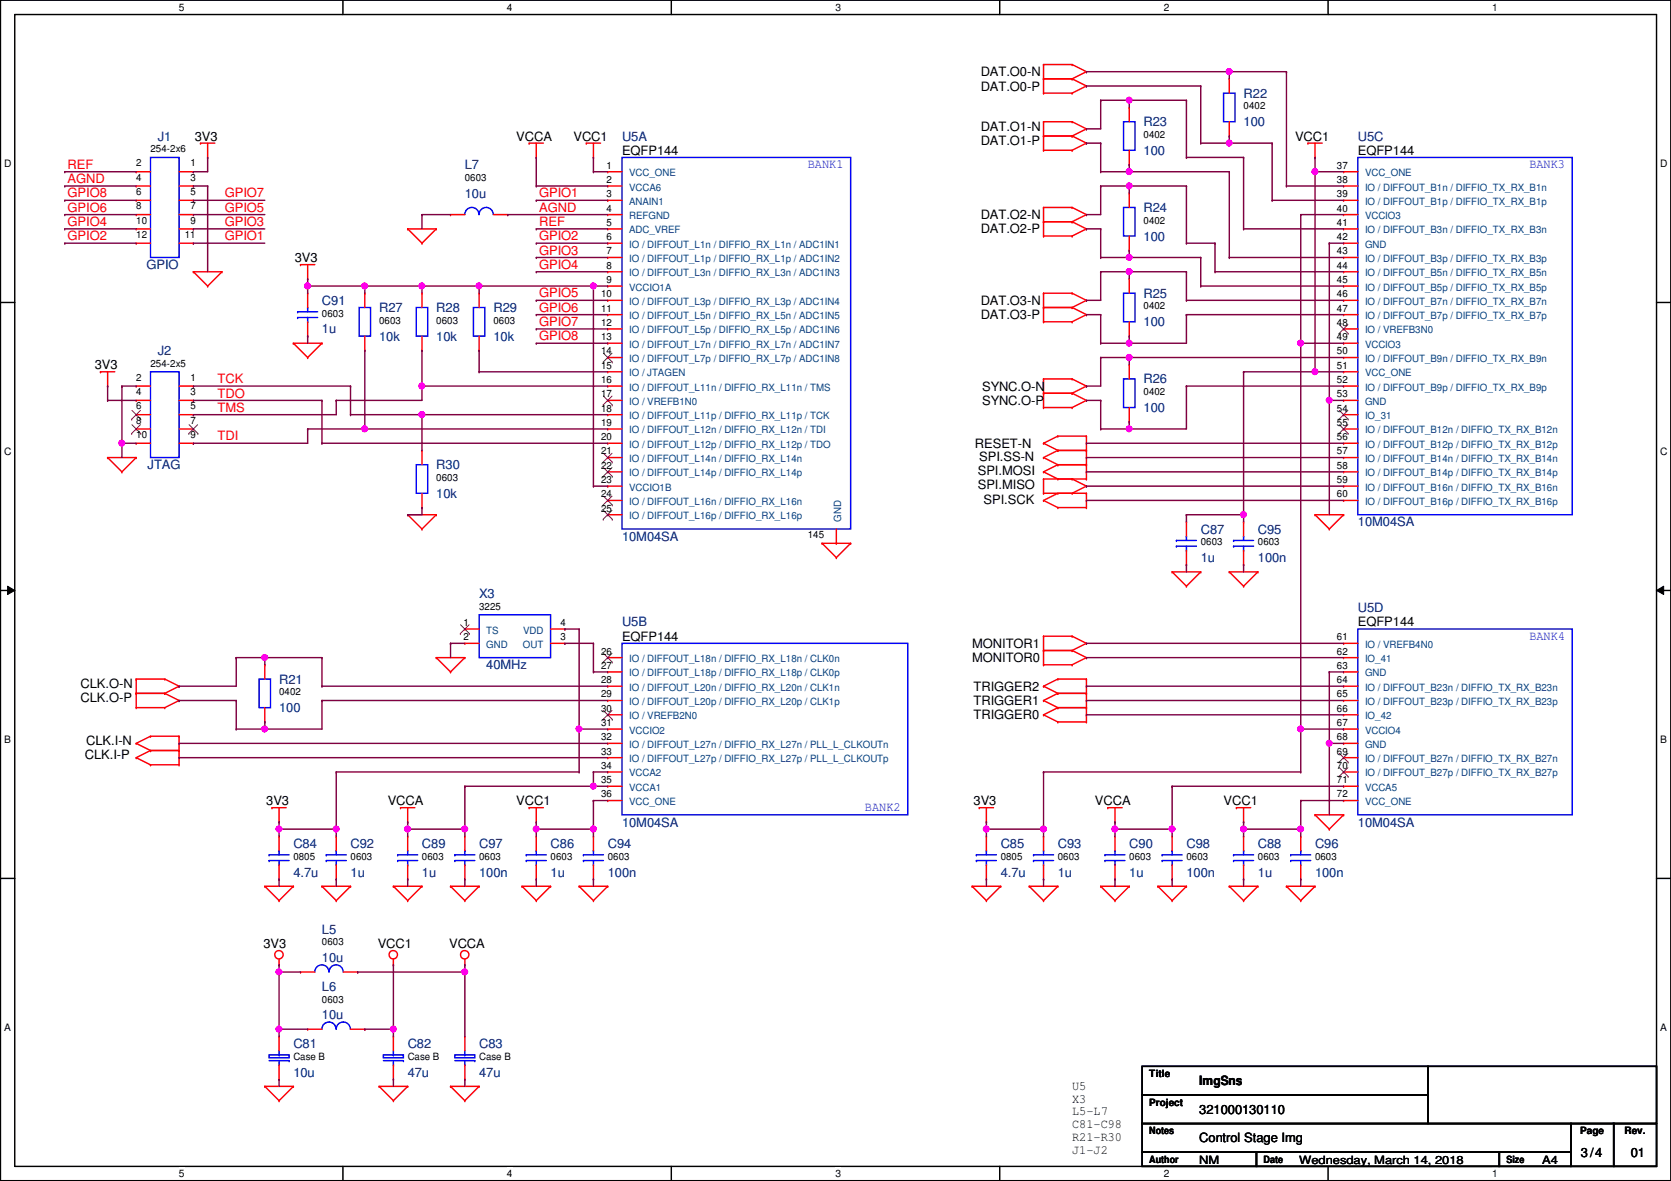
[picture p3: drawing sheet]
<svg xmlns="http://www.w3.org/2000/svg" width="297mm" height="210mm" viewBox="0 0 297 210" stroke-linecap="round" stroke-linejoin="round" font-family="sans-serif">
<defs><g id="words">
<g font-size="2.3">
<text x="174.3" y="13.5">DAT.O0-N</text>
<text x="174.3" y="16.1">DAT.O0-P</text>
<text x="174.3" y="23.2">DAT.O1-N</text>
<text x="34.6" y="25">3V3</text>
<text x="91.8" y="25">VCCA</text>
<text x="101.9" y="25">VCC1</text>
<text x="110.6" y="27.5">EQFP144</text>
<text x="174.3" y="25.7">DAT.O1-P</text>
<text x="230.2" y="25">VCC1</text>
<text x="241.4" y="27.5">EQFP144</text>
<text x="174.3" y="41.5">DAT.O2-P</text>
<text x="174.3" y="38.9">DAT.O2-N</text>
<text x="52.4" y="46.6">3V3</text>
<text x="174.3" y="54.2">DAT.O3-N</text>
<text x="174.3" y="56.7">DAT.O3-P</text>
<text x="16.8" y="65.6">3V3</text>
<text x="174.6" y="69.4">SYNC.O-N</text>
<text x="174.6" y="72">SYNC.O-P</text>
<text x="173.3" y="79.6">RESET-N</text>
<text x="174.1" y="81.9">SPI.SS-N</text>
<text x="173.8" y="84.4">SPI.MOSI</text>
<text x="173.8" y="87">SPI.MISO</text>
<text x="174.8" y="89.5">SPI.SCK</text>
<text x="110.6" y="113.9">EQFP144</text>
<text x="241.4" y="111.3">EQFP144</text>
<text x="172.8" y="115.1">MONITOR1</text>
<text x="172.8" y="117.7">MONITOR0</text>
<text x="14.3" y="122.3">CLK.O-N</text>
<text x="14.3" y="124.8">CLK.O-P</text>
<text x="173.1" y="122.8">TRIGGER2</text>
<text x="173.1" y="125.3">TRIGGER1</text>
<text x="173.1" y="127.8">TRIGGER0</text>
<text x="15.1" y="135">CLK.I-P</text>
<text x="15.3" y="132.4">CLK.I-N</text>
<text x="47.3" y="143.1">3V3</text>
<text x="68.9" y="143.1">VCCA</text>
<text x="91.8" y="143.1">VCC1</text>
<text x="173.1" y="143.1">3V3</text>
<text x="194.6" y="143.1">VCCA</text>
<text x="217.5" y="143.1">VCC1</text>
<text x="46.8" y="168.5">3V3</text>
<text x="67.1" y="168.5">VCC1</text>
<text x="79.8" y="168.5">VCCA</text>
<text x="190.6" y="193.7">U5</text>
<text x="190.6" y="196">X3</text>
<text x="213.2" y="198">321000130110</text>
<text x="213.2" y="192.9">ImgSns</text>
<text x="190.6" y="198.2">L5-L7</text>
<text x="190.6" y="200.5">C81-C98</text>
<text x="190.6" y="202.8">R21-R30</text>
<text x="213.2" y="203">Control Stage Img</text>
<text x="190.6" y="205.1">J1-J2</text>
<text x="281" y="205.6">3 /4</text>
<text x="289.9" y="205.6">01</text>
</g>
<g font-size="2.3" fill="#000080">
<text x="221.1" y="17.4">R22</text>
<text x="203.3" y="22.4">R23</text>
<text x="221.1" y="22.4">100</text>
<text x="28.1" y="25">J1</text>
<text x="110.6" y="25">U5A</text>
<text x="203.3" y="27.5">100</text>
<text x="241.4" y="25">U5C</text>
<text x="82.6" y="30.1">L7</text>
<text x="82.6" y="35.1">10u</text>
<text x="203.3" y="37.7">R24</text>
<text x="26" y="47.8">GPIO</text>
<text x="203.3" y="42.8">100</text>
<text x="203.3" y="52.9">R25</text>
<text x="57.2" y="59.3">1u</text>
<text x="57.2" y="54.2">C91</text>
<text x="67.4" y="55.5">R27</text>
<text x="77.6" y="55.5">R28</text>
<text x="87.7" y="55.5">R29</text>
<text x="203.3" y="58">100</text>
<text x="28.1" y="63.1">J2</text>
<text x="67.4" y="60.5">10k</text>
<text x="77.6" y="60.5">10k</text>
<text x="87.7" y="60.5">10k</text>
<text x="203.3" y="68.2">R26</text>
<text x="203.3" y="73.2">100</text>
<text x="26.2" y="83.4">JTAG</text>
<text x="77.6" y="83.4">R30</text>
<text x="77.6" y="88.5">10k</text>
<text x="213.4" y="94.8">C87</text>
<text x="223.6" y="94.8">C95</text>
<text x="241.4" y="93.6">10M04SA</text>
<text x="110.6" y="96.1">10M04SA</text>
<text x="213.4" y="99.9">1u</text>
<text x="223.6" y="99.9">100n</text>
<text x="85.2" y="106.3">X3</text>
<text x="110.6" y="111.3">U5B</text>
<text x="241.4" y="108.8">U5D</text>
<text x="86.4" y="119">40MHz</text>
<text x="49.6" y="121.5">R21</text>
<text x="49.6" y="126.6">100</text>
<text x="110.6" y="146.9">10M04SA</text>
<text x="241.4" y="146.9">10M04SA</text>
<text x="52.2" y="155.8">4.7u</text>
<text x="52.2" y="150.7">C84</text>
<text x="62.3" y="155.8">1u</text>
<text x="62.3" y="150.7">C92</text>
<text x="75" y="155.8">1u</text>
<text x="75" y="150.7">C89</text>
<text x="85.2" y="155.8">100n</text>
<text x="85.2" y="150.7">C97</text>
<text x="97.9" y="155.8">1u</text>
<text x="97.9" y="150.7">C86</text>
<text x="108" y="155.8">100n</text>
<text x="108" y="150.7">C94</text>
<text x="177.9" y="155.8">4.7u</text>
<text x="177.9" y="150.7">C85</text>
<text x="188" y="155.8">1u</text>
<text x="188" y="150.7">C93</text>
<text x="200.7" y="155.8">1u</text>
<text x="200.7" y="150.7">C90</text>
<text x="210.9" y="155.8">100n</text>
<text x="210.9" y="150.7">C98</text>
<text x="223.6" y="155.8">1u</text>
<text x="223.6" y="150.7">C88</text>
<text x="233.8" y="155.8">100n</text>
<text x="233.8" y="150.7">C96</text>
<text x="57.2" y="165.9">L5</text>
<text x="57.2" y="171">10u</text>
<text x="57.2" y="176.1">L6</text>
<text x="57.2" y="181.2">10u</text>
<text x="52.2" y="186.3">C81</text>
<text x="52.2" y="191.3">10u</text>
<text x="72.5" y="186.3">C82</text>
<text x="72.5" y="191.3">47u</text>
<text x="85.2" y="186.3">C83</text>
<text x="85.2" y="191.3">47u</text>
</g>
<g font-size="2.3" fill="#00f">
<text x="143.6" y="29.8">BANK1</text>
<text x="271.9" y="29.8">BANK3</text>
<text x="271.9" y="113.7">BANK4</text>
<text x="153.8" y="144.1">BANK2</text>
</g>
<g font-size="2.3" fill="#f00">
<text x="12" y="32.6">AGND</text>
<text x="12" y="30">REF</text>
<text x="12" y="35.1">GPIO8</text>
<text x="40" y="35.1">GPIO7</text>
<text x="95.8" y="35.1">GPIO1</text>
<text x="12" y="37.6">GPIO6</text>
<text x="12" y="40.2">GPIO4</text>
<text x="40" y="37.6">GPIO5</text>
<text x="40" y="40.2">GPIO3</text>
<text x="95.8" y="37.6">AGND</text>
<text x="95.8" y="40.2">REF</text>
<text x="12" y="42.7">GPIO2</text>
<text x="40" y="42.7">GPIO1</text>
<text x="95.8" y="42.7">GPIO2</text>
<text x="95.8" y="45.3">GPIO3</text>
<text x="95.8" y="47.8">GPIO4</text>
<text x="95.8" y="52.9">GPIO5</text>
<text x="95.8" y="55.4">GPIO6</text>
<text x="95.8" y="58">GPIO7</text>
<text x="95.8" y="60.5">GPIO8</text>
<text x="38.7" y="68.1">TCK</text>
<text x="38.7" y="70.7">TDO</text>
<text x="38.7" y="73.2">TMS</text>
<text x="38.7" y="78.3">TDI</text>
</g>
<g font-size="2">
<text x="213.2" y="206.9">NM</text>
<text x="231" y="206.9">Wednesday, March 14, 2018</text>
<text x="274.1" y="206.9">A4</text>
</g>
<g font-size="1.8">
<text x="31.8" y="1.9">5</text>
<text x="90.1" y="1.9">4</text>
<text x="148.5" y="1.9">3</text>
<text x="206.9" y="1.9">2</text>
<text x="265.3" y="1.9">1</text>
<text x="221.1" y="19.4">0402</text>
<text x=".7" y="29.8">D</text>
<text x="24.2" y="29.6">2</text>
<text x="26.8" y="27.1">254-2x6</text>
<text x="33.9" y="29.6">1</text>
<text x="107.8" y="30">1</text>
<text x="203.3" y="24.5">0402</text>
<text x="237.7" y="30">37</text>
<text x="295.1" y="29.8">D</text>
<text x="24.2" y="32.1">4</text>
<text x="24.2" y="34.7">6</text>
<text x="33.9" y="32.1">3</text>
<text x="33.9" y="34.7">5</text>
<text x="82.6" y="32.1">0603</text>
<text x="107.8" y="32.5">2</text>
<text x="107.8" y="35.1">3</text>
<text x="237.7" y="32.5">38</text>
<text x="237.7" y="35.1">39</text>
<text x="24.2" y="37.2">8</text>
<text x="24.2" y="39.8">10</text>
<text x="33.9" y="37.2">7</text>
<text x="33.9" y="39.8">9</text>
<text x="107.8" y="37.6">4</text>
<text x="107.8" y="40.1">5</text>
<text x="203.3" y="39.8">0402</text>
<text x="237.7" y="37.6">40</text>
<text x="237.7" y="40.1">41</text>
<text x="24.2" y="42.3">12</text>
<text x="32.8" y="42.3">11</text>
<text x="107.8" y="42.7">6</text>
<text x="107.8" y="45.2">7</text>
<text x="107.8" y="47.8">8</text>
<text x="237.7" y="42.7">42</text>
<text x="237.7" y="45.2">43</text>
<text x="237.7" y="47.8">44</text>
<text x="106.8" y="52.8">10</text>
<text x="107.8" y="50.3">9</text>
<text x="237.7" y="50.3">45</text>
<text x="237.7" y="52.8">46</text>
<text x="57.2" y="56.3">0603</text>
<text x="67.4" y="57.5">0603</text>
<text x="77.6" y="57.5">0603</text>
<text x="87.7" y="57.5">0603</text>
<text x="106.8" y="55.4">11</text>
<text x="106.8" y="57.9">12</text>
<text x="203.3" y="55">0402</text>
<text x="237.7" y="55.4">47</text>
<text x="237.7" y="57.9">48</text>
<text x="26.8" y="65.2">254-2x5</text>
<text x="106.8" y="60.5">13</text>
<text x="106.8" y="63">14</text>
<text x="106.8" y="65.5">15</text>
<text x="237.7" y="60.5">49</text>
<text x="237.7" y="63">50</text>
<text x="237.7" y="65.5">51</text>
<text x="24.2" y="67.7">2</text>
<text x="24.2" y="70.2">4</text>
<text x="33.9" y="67.7">1</text>
<text x="33.9" y="70.2">3</text>
<text x="106.8" y="68.1">16</text>
<text x="106.8" y="70.6">17</text>
<text x="203.3" y="70.2">0402</text>
<text x="237.7" y="68.1">52</text>
<text x="237.7" y="70.6">53</text>
<text x="24.2" y="72.8">6</text>
<text x="24.2" y="75.3">8</text>
<text x="24.2" y="77.9">10</text>
<text x="33.9" y="72.8">5</text>
<text x="33.9" y="75.3">7</text>
<text x="33.9" y="77.9">9</text>
<text x="106.8" y="73.2">18</text>
<text x="106.8" y="75.7">19</text>
<text x="237.7" y="73.2">54</text>
<text x="237.7" y="75.7">55</text>
<text x=".7" y="80.9">C</text>
<text x="106.8" y="78.2">20</text>
<text x="106.8" y="80.8">21</text>
<text x="106.8" y="83.3">22</text>
<text x="237.7" y="78.2">56</text>
<text x="237.7" y="80.8">57</text>
<text x="237.7" y="83.3">58</text>
<text x="295.1" y="80.9">C</text>
<text x="77.6" y="85.5">0603</text>
<text x="106.8" y="85.9">23</text>
<text x="106.8" y="88.4">24</text>
<text x="237.7" y="85.9">59</text>
<text x="237.7" y="88.4">60</text>
<text x="106.8" y="90.9">25</text>
<text x="143.6" y="95.6">145</text>
<text x="213.4" y="96.9">0603</text>
<text x="223.6" y="96.9">0603</text>
<text x="82.4" y="111.3">1</text>
<text x="82.4" y="113.8">2</text>
<text x="85.2" y="108.3">3225</text>
<text x="99.6" y="111.3">4</text>
<text x="99.6" y="113.8">3</text>
<text x="237.7" y="113.8">61</text>
<text x="106.8" y="116.3">26</text>
<text x="106.8" y="118.9">27</text>
<text x="237.7" y="116.3">62</text>
<text x="237.7" y="118.9">63</text>
<text x="49.6" y="123.6">0402</text>
<text x="106.8" y="121.4">28</text>
<text x="106.8" y="124">29</text>
<text x="237.7" y="121.4">64</text>
<text x="237.7" y="124">65</text>
<text x="106.8" y="126.5">30</text>
<text x="106.8" y="129">31</text>
<text x="106.8" y="131.6">32</text>
<text x="237.7" y="126.5">66</text>
<text x="237.7" y="129">67</text>
<text x="237.7" y="131.6">68</text>
<text x=".7" y="132.1">B</text>
<text x="106.8" y="134.1">33</text>
<text x="106.8" y="136.7">34</text>
<text x="237.7" y="134.1">69</text>
<text x="237.7" y="136.7">70</text>
<text x="295.1" y="132.1">B</text>
<text x="106.8" y="139.2">35</text>
<text x="106.8" y="141.7">36</text>
<text x="237.7" y="139.2">71</text>
<text x="237.7" y="141.7">72</text>
<text x="52.2" y="152.8">0805</text>
<text x="62.3" y="152.8">0603</text>
<text x="75" y="152.8">0603</text>
<text x="85.2" y="152.8">0603</text>
<text x="97.9" y="152.8">0603</text>
<text x="108" y="152.8">0603</text>
<text x="177.9" y="152.8">0805</text>
<text x="188" y="152.8">0603</text>
<text x="200.7" y="152.8">0603</text>
<text x="210.9" y="152.8">0603</text>
<text x="223.6" y="152.8">0603</text>
<text x="233.8" y="152.8">0603</text>
<text x="57.2" y="168">0603</text>
<text x="57.2" y="178.2">0603</text>
<text x=".7" y="183.3">A</text>
<text x="295.1" y="183.3">A</text>
<text x="52.2" y="188.3">Case B</text>
<text x="72.5" y="188.3">Case B</text>
<text x="85.2" y="188.3">Case B</text>
<text x="204.3" y="191.4">Title</text>
<text x="204.3" y="196.5">Project</text>
<text x="204.3" y="201.6">Notes</text>
<text x="280.9" y="201.6">Page</text>
<text x="288.8" y="201.6">Rev.</text>
<text x="31.8" y="209.2">5</text>
<text x="90.1" y="209.2">4</text>
<text x="148.5" y="209.2">3</text>
<text x="204.3" y="206.7">Author</text>
<text x="206.9" y="209.2">2</text>
<text x="224.6" y="206.7">Date</text>
<text x="265.3" y="209.2">1</text>
<text x="267.8" y="206.7">Size</text>
</g>
<g font-size="1.8" fill="#004080">
<text x="111.8" y="31.3">VCC_ONE</text>
<text x="111.8" y="33.9">VCCA6</text>
<text x="242.7" y="31.3">VCC_ONE</text>
<text x="242.7" y="33.9">IO / DIFFOUT_B1n / DIFFIO_TX_RX_B1n</text>
<text x="111.8" y="36.4">ANAIN1</text>
<text x="111.8" y="38.9">REFGND</text>
<text x="111.8" y="41.5">ADC_VREF</text>
<text x="242.7" y="36.4">IO / DIFFOUT_B1p / DIFFIO_TX_RX_B1p</text>
<text x="242.7" y="38.9">VCCIO3</text>
<text x="242.7" y="41.5">IO / DIFFOUT_B3n / DIFFIO_TX_RX_B3n</text>
<text x="111.8" y="44">IO / DIFFOUT_L1n / DIFFIO_RX_L1n / ADC1IN1</text>
<text x="111.8" y="46.6">IO / DIFFOUT_L1p / DIFFIO_RX_L1p / ADC1IN2</text>
<text x="242.7" y="44">GND</text>
<text x="242.7" y="46.6">IO / DIFFOUT_B3p / DIFFIO_TX_RX_B3p</text>
<text x="111.8" y="49.1">IO / DIFFOUT_L3n / DIFFIO_RX_L3n / ADC1IN3</text>
<text x="111.8" y="51.6">VCCIO1A</text>
<text x="242.7" y="49.1">IO / DIFFOUT_B5n / DIFFIO_TX_RX_B5n</text>
<text x="242.7" y="51.6">IO / DIFFOUT_B5p / DIFFIO_TX_RX_B5p</text>
<text x="111.8" y="54.2">IO / DIFFOUT_L3p / DIFFIO_RX_L3p / ADC1IN4</text>
<text x="111.8" y="56.7">IO / DIFFOUT_L5n / DIFFIO_RX_L5n / ADC1IN5</text>
<text x="111.8" y="59.3">IO / DIFFOUT_L5p / DIFFIO_RX_L5p / ADC1IN6</text>
<text x="242.7" y="54.2">IO / DIFFOUT_B7n / DIFFIO_TX_RX_B7n</text>
<text x="242.7" y="56.7">IO / DIFFOUT_B7p / DIFFIO_TX_RX_B7p</text>
<text x="242.7" y="59.3">IO / VREFB3N0</text>
<text x="111.8" y="61.8">IO / DIFFOUT_L7n / DIFFIO_RX_L7n / ADC1IN7</text>
<text x="111.8" y="64.3">IO / DIFFOUT_L7p / DIFFIO_RX_L7p / ADC1IN8</text>
<text x="242.7" y="61.8">VCCIO3</text>
<text x="242.7" y="64.3">IO / DIFFOUT_B9n / DIFFIO_TX_RX_B9n</text>
<text x="111.8" y="66.9">IO / JTAGEN</text>
<text x="111.8" y="69.4">IO / DIFFOUT_L11n / DIFFIO_RX_L11n / TMS</text>
<text x="111.8" y="72">IO / VREFB1N0</text>
<text x="242.7" y="66.9">VCC_ONE</text>
<text x="242.7" y="69.4">IO / DIFFOUT_B9p / DIFFIO_TX_RX_B9p</text>
<text x="242.7" y="72">GND</text>
<text x="111.8" y="74.5">IO / DIFFOUT_L11p / DIFFIO_RX_L11p / TCK</text>
<text x="111.8" y="77">IO / DIFFOUT_L12n / DIFFIO_RX_L12n / TDI</text>
<text x="242.7" y="74.5">IO_31</text>
<text x="242.7" y="77">IO / DIFFOUT_B12n / DIFFIO_TX_RX_B12n</text>
<text x="111.8" y="79.6">IO / DIFFOUT_L12p / DIFFIO_RX_L12p / TDO</text>
<text x="111.8" y="82.1">IO / DIFFOUT_L14n / DIFFIO_RX_L14n</text>
<text x="242.7" y="79.6">IO / DIFFOUT_B12p / DIFFIO_TX_RX_B12p</text>
<text x="242.7" y="82.1">IO / DIFFOUT_B14n / DIFFIO_TX_RX_B14n</text>
<text x="111.8" y="84.7">IO / DIFFOUT_L14p / DIFFIO_RX_L14p</text>
<text x="111.8" y="87.2">VCCIO1B</text>
<text x="111.8" y="89.7">IO / DIFFOUT_L16n / DIFFIO_RX_L16n</text>
<text x="242.7" y="84.7">IO / DIFFOUT_B14p / DIFFIO_TX_RX_B14p</text>
<text x="242.7" y="87.2">IO / DIFFOUT_B16n / DIFFIO_TX_RX_B16n</text>
<text x="242.7" y="89.7">IO / DIFFOUT_B16p / DIFFIO_TX_RX_B16p</text>
<text x="111.8" y="92.3">IO / DIFFOUT_L16p / DIFFIO_RX_L16p</text>
<text x="149.5" y="92.8" transform="rotate(-90 149.5 92.8)">GND</text>
<text x="86.4" y="112.6">TS</text>
<text x="93" y="112.6">VDD</text>
<text x="86.4" y="115.1">GND</text>
<text x="93" y="115.1">OUT</text>
<text x="111.8" y="117.7">IO / DIFFOUT_L18n / DIFFIO_RX_L18n / CLK0n</text>
<text x="242.7" y="115.1">IO / VREFB4N0</text>
<text x="242.7" y="117.7">IO_41</text>
<text x="111.8" y="120.2">IO / DIFFOUT_L18p / DIFFIO_RX_L18p / CLK0p</text>
<text x="111.8" y="122.8">IO / DIFFOUT_L20n / DIFFIO_RX_L20n / CLK1n</text>
<text x="111.8" y="125.3">IO / DIFFOUT_L20p / DIFFIO_RX_L20p / CLK1p</text>
<text x="242.7" y="120.2">GND</text>
<text x="242.7" y="122.8">IO / DIFFOUT_B23n / DIFFIO_TX_RX_B23n</text>
<text x="242.7" y="125.3">IO / DIFFOUT_B23p / DIFFIO_TX_RX_B23p</text>
<text x="111.8" y="127.8">IO / VREFB2N0</text>
<text x="111.8" y="130.4">VCCIO2</text>
<text x="242.7" y="127.8">IO_42</text>
<text x="242.7" y="130.4">VCCIO4</text>
<text x="111.8" y="132.9">IO / DIFFOUT_L27n / DIFFIO_RX_L27n / PLL_L_CLKOUTn</text>
<text x="111.8" y="135.5">IO / DIFFOUT_L27p / DIFFIO_RX_L27p / PLL_L_CLKOUTp</text>
<text x="242.7" y="132.9">GND</text>
<text x="242.7" y="135.5">IO / DIFFOUT_B27n / DIFFIO_TX_RX_B27n</text>
<text x="111.8" y="138">VCCA2</text>
<text x="111.8" y="140.5">VCCA1</text>
<text x="111.8" y="143.1">VCC_ONE</text>
<text x="242.7" y="138">IO / DIFFOUT_B27p / DIFFIO_TX_RX_B27p</text>
<text x="242.7" y="140.5">VCCA5</text>
<text x="242.7" y="143.1">VCC_ONE</text>
</g>
</g></defs>
<path d="M.1 0h296.9v209.8h-296.9zM2.6 2.6h291.9v204.7h-291.9z" fill="none" stroke="#000" stroke-width=".25"/>
<g fill="#fff">
<path d="M31.8 .3h1v2h-1z"/>
<path d="M31.8 207.6h1v1.9h-1z"/>
</g>
<path d="M61 0v2.6M61 207.3v2.5" fill="none" stroke="#000" stroke-width=".25"/>
<g fill="#fff">
<path d="M90.1 .3h1v2h-1z"/>
<path d="M90.1 207.6h1v1.9h-1z"/>
</g>
<path d="M119.3 0v2.6M119.3 207.3v2.5" fill="none" stroke="#000" stroke-width=".25"/>
<g fill="#fff">
<path d="M148.5 .3h1v2h-1z"/>
<path d="M148.5 207.6h1v1.9h-1z"/>
</g>
<path d="M177.7 0v2.6M177.7 207.3v2.5" fill="none" stroke="#000" stroke-width=".25"/>
<g fill="#fff">
<path d="M206.9 .3h1v2h-1z"/>
<path d="M206.9 207.6h1v1.9h-1z"/>
</g>
<path d="M236.1 0v2.6M236.1 207.3v2.5" fill="none" stroke="#000" stroke-width=".25"/>
<g fill="#fff">
<path d="M265.3 .3h.9v2h-.9z"/>
<path d="M265.3 207.6h.9v1.9h-.9z"/>
<path d="M.7 28.2h1.3v1.9h-1.3z"/>
<path d="M295.1 28.2h1.3v1.9h-1.3z"/>
<path d="M.7 79.3h1.3v2h-1.3z"/>
<path d="M295.1 79.3h1.3v2h-1.3z"/>
</g>
<path d="M.1 53.8h2.5M294.5 53.8h2.5" fill="none" stroke="#000" stroke-width=".25"/>
<g fill="#fff">
<path d="M.7 130.5h1.2v2h-1.2z"/>
<path d="M295.1 130.5h1.2v2h-1.2z"/>
</g>
<path d="M.1 104.9h2.5M294.5 104.9h2.5" fill="none" stroke="#000" stroke-width=".25"/>
<path d="M1.4 104.2l1.2 .7-1.2 .8zM294.5 104.9l1.2-.7v1.5z" fill="#000"/>
<path d="M1.4 104.2l1.2 .7-1.2 .8zM294.5 104.9l1.2-.7v1.5z" fill="none" stroke="#000" stroke-width=".18"/>
<g fill="#fff">
<path d="M.7 181.7h1.2v2h-1.2z"/>
<path d="M295.1 181.7h1.2v2h-1.2z"/>
</g>
<path d="M.1 156.1h2.5M294.5 156.1h2.5M203 189.5h50.8v5.1h-50.8zM203 194.6h50.8v5.1h-50.8zM203 199.7h76.2v5.1h-76.2zM253.8 189.5h40.7v10.2h-40.7zM279.2 199.7h7.6v7.6h-7.6zM286.8 199.7h7.7v7.6h-7.7zM203 204.8h20.3v2.5h-20.3zM223.3 204.8h43.2v2.5h-43.2zM266.5 204.8h12.7v2.5h-12.7z" fill="none" stroke="#000" stroke-width=".25"/>
<g fill="none" stroke="#f00" stroke-width=".25">
<path d="M185.5 14h.1M185.5 11.5h.1M185.5 16.6h.1M185.5 11.5v5.1M185.5 11.5h5.1M185.5 14h5.1M185.5 16.6h5.1M190.6 11.5h.1M190.6 14h.1M190.6 16.6h.1M190.6 11.5l2.5 1.2M190.6 14l2.5 1.3"/>
<path d="M193.1 12.7h.1M193.1 15.3h.1M193.1 12.7l-2.5 1.3M193.1 15.3l-2.5 1.3M200.7 19.1h.1M200.7 19.1v2.5M218.5 14h.1M218.5 14v2.6M24.2 30.5h.1M24.2 33.1h.1M24.2 35.6h.1M24.2 38.1h.1"/>
<path d="M24.2 30.5h2.6M24.2 33.1h2.6M24.2 35.6h2.6M24.2 38.1h2.6M31.8 30.5h2.6M31.8 33.1h2.6M31.8 35.6h2.6M31.8 38.1h2.6M34.4 30.5h.1M34.4 33.1h.1M34.4 35.6h.1M34.4 38.1h.1"/>
<path d="M35.6 25.4h.1M35.6 25.4h2.6M36.9 28h.1M36.9 25.4v2.6M80.1 38.1h.1M80.1 38.1h2.5M87.7 38.1h2.6M90.3 38.1h.1M94.1 25.4h.1M94.1 25.4h2.5M95.3 28h.1M95.3 25.4v2.6"/>
<path d="M104.2 25.4h.1M104.2 25.4h2.6M105.5 28h.1M105.5 25.4v2.6M108 30.5h.1M108 33.1h.1M108 35.6h.1M108 38.1h.1M108 30.5h2.6M108 33.1h2.6M108 35.6h2.6M108 38.1h2.6"/>
<path d="M185.5 39.4h.1M185.5 36.9h.1M185.5 21.6h.1M185.5 24.2h.1M185.5 26.7h.1M185.5 39.4h5.1M185.5 21.6v5.1M185.5 36.9v5.1M185.5 36.9h5.1M185.5 24.2h5.1M185.5 21.6h5.1M185.5 26.7h5.1"/>
<path d="M190.6 39.4h.1M190.6 36.9h.1M190.6 24.2h.1M190.6 21.6h.1M190.6 26.7h.1M190.6 39.4l2.5 1.3M190.6 36.9l2.5 1.2M190.6 21.6l2.5 1.3M190.6 24.2l2.5 1.2M193.1 38.1h.1M193.1 22.9h.1M193.1 25.4h.1"/>
<path d="M193.1 38.1l-2.5 1.3M193.1 22.9l-2.5 1.3M193.1 25.4l-2.5 1.3M200.7 34.3h.1M200.7 29.3h.1M200.7 26.7v2.6M200.7 34.3v2.6M218.5 24.2h.1M218.5 21.6v2.6M232.5 25.4h.1M232.5 25.4h2.5M233.8 28h.1"/>
<path d="M233.8 25.4v2.6M238.8 30.5h.1M238.8 33.1h.1M238.8 35.6h.1M238.8 38.1h.1M238.8 30.5h2.6M238.8 33.1h2.6M238.8 35.6h2.6M238.8 38.1h2.6M24.2 40.7h.1M24.2 43.2h.1M24.2 40.7h2.6"/>
<path d="M24.2 43.2h2.6M31.8 40.7h2.6M31.8 43.2h2.6M34.4 48.3h.1M34.4 40.7h.1M34.4 43.2h.1M34.4 48.3h5.1M34.4 48.3l2.5 2.5M36.9 50.8h.1M39.5 48.3h.1M39.5 48.3l-2.6 2.5M53.4 47h.1"/>
<path d="M53.4 47h2.6M54.7 49.6h.1M54.7 52.1h.1M54.7 59.7h.1M54.7 47v2.6M54.7 52.1v2.6M54.7 57.2v2.5M64.9 52.1h.1M64.9 52.1v2.6M64.9 59.7v2.6M72.5 40.7h.1M72.5 40.7h5.1"/>
<path d="M72.5 40.7l2.5 2.5M75 43.2h.1M75 52.1h.1M75 52.1v2.6M75 59.7v2.6M77.6 40.7h.1M77.6 40.7l-2.6 2.5M85.2 52.1h.1M85.2 52.1v2.6M85.2 59.7v2.6M108 40.7h.1M108 43.2h.1"/>
<path d="M108 45.8h.1M108 48.3h.1M108 50.8h.1M108 53.4h.1M108 55.9h.1M108 58.5h.1M108 40.7h2.6M108 48.3h2.6M108 43.2h2.6M108 45.8h2.6M108 50.8h2.6M108 53.4h2.6"/>
<path d="M108 55.9h2.6M108 58.5h2.6M185.5 42h.1M185.5 54.7h.1M185.5 52.1h.1M185.5 57.2h.1M185.5 42h5.1M185.5 52.1v5.1M185.5 52.1h5.1M185.5 54.7h5.1M185.5 57.2h5.1M190.6 42h.1"/>
<path d="M190.6 52.1h.1M190.6 54.7h.1M190.6 57.2h.1M190.6 52.1l2.5 1.3M190.6 54.7l2.5 1.2M193.1 40.7h.1M193.1 53.4h.1M193.1 55.9h.1M193.1 40.7l-2.5 1.3M193.1 53.4l-2.5 1.3M193.1 55.9l-2.5 1.3M200.7 49.6h.1"/>
<path d="M200.7 59.7h.1M200.7 44.5h.1M200.7 42v2.5M200.7 49.6v2.5M200.7 57.2v2.5M238.8 40.7h.1M238.8 43.2h.1M238.8 45.8h.1M238.8 48.3h.1M238.8 50.8h.1M238.8 53.4h.1M238.8 55.9h.1"/>
<path d="M238.8 58.5h.1M238.8 40.7h2.6M238.8 48.3h2.6M238.8 43.2h2.6M238.8 45.8h2.6M238.8 50.8h2.6M238.8 53.4h2.6M238.8 55.9h2.6M238.8 58.5h2.6M17.9 66.1h.1M17.9 66.1h2.5M19.1 68.6h.1"/>
<path d="M19.1 66.1v2.5M24.2 68.6h.1M24.2 71.2h.1M24.2 73.7h.1M24.2 76.2h.1M24.2 78.8h.1M24.2 68.6h2.6M24.2 71.2h2.6M24.2 73.7h2.6M24.2 76.2h2.6M24.2 78.8h2.6M31.8 68.6h2.6"/>
<path d="M31.8 71.2h2.6M31.8 73.7h2.6M31.8 76.2h2.6M31.8 78.8h2.6M34.4 68.6h.1M34.4 71.2h.1M34.4 73.7h.1M34.4 76.2h.1M34.4 78.8h.1M52.2 61h.1M52.2 61h5M52.2 61l2.5 2.5"/>
<path d="M54.7 63.5h.1M57.2 61h.1M57.2 61l-2.5 2.5M64.9 62.3h.1M75 62.3h.1M85.2 62.3h.1M108 61h.1M108 63.5h.1M108 66.1h.1M108 68.6h.1M108 71.2h.1M108 73.7h.1"/>
<path d="M108 76.2h.1M108 78.8h.1M108 61h2.6M108 66.1h2.6M108 63.5h2.6M108 68.6h2.6M108 71.2h2.6M108 73.7h2.6M108 76.2h2.6M108 78.8h2.6M185.5 69.9h.1M185.5 67.4h.1"/>
<path d="M185.5 72.4h.1M185.5 78.8h.1M185.5 67.4v5M185.5 67.4h5.1M185.5 69.9h5.1M185.5 72.4h5.1M185.5 78.8l2.5 1.3M188 77.5h.1M188 77.5h5.1M188 77.5l-2.5 1.3M190.6 67.4h.1M190.6 69.9h.1"/>
<path d="M190.6 72.4h.1M190.6 67.4l2.5 1.2M190.6 69.9l2.5 1.3M193.1 68.6h.1M193.1 71.2h.1M193.1 77.5h.1M193.1 77.5v7.6M193.1 68.6l-2.5 1.3M193.1 71.2l-2.5 1.2M200.7 64.8h.1M200.7 75h.1M200.7 64.8v2.6"/>
<path d="M200.7 72.4v2.6M238.8 61h.1M238.8 63.5h.1M238.8 66.1h.1M238.8 68.6h.1M238.8 71.2h.1M238.8 73.7h.1M238.8 76.2h.1M238.8 78.8h.1M238.8 61h2.6M238.8 66.1h2.6M238.8 63.5h2.6"/>
<path d="M238.8 68.6h2.6M238.8 71.2h2.6M238.8 73.7h2.6M238.8 76.2h2.6M238.8 78.8h2.6M19.1 81.3h.1M19.1 81.3h5.1M19.1 81.3l2.6 2.6M21.7 83.9h.1M24.2 81.3h.1M24.2 81.3l-2.5 2.6M72.5 91.5h.1"/>
<path d="M72.5 91.5h5.1M72.5 91.5l2.5 2.5M75 94h.1M75 80.1h.1M75 90.2h.1M75 80.1v2.5M75 87.7v2.5M77.6 91.5h.1M77.6 91.5l-2.6 2.5M108 81.3h.1M108 83.9h.1M108 86.4h.1"/>
<path d="M108 88.9h.1M108 91.5h.1M108 81.3h2.6M108 91.5h2.6M108 83.9h2.6M108 86.4h2.6M108 88.9h2.6M146.1 96.6h.1M146.1 96.6h5.1M146.1 96.6l2.6 2.5M148.7 99.1h.1M148.7 96.6h.1"/>
<path d="M148.7 94v2.6M151.2 96.6h.1M151.2 96.6l-2.5 2.5M185.5 83.9h.1M185.5 88.9h.1M185.5 87.7h.1M185.5 85.1h.1M185.5 81.3h.1M185.5 85.1v2.6M185.5 83.9l2.5 1.2M185.5 85.1h7.6M185.5 87.7h7.6"/>
<path d="M185.5 88.9l2.5 1.3M185.5 81.3l2.5 1.3M188 82.6h.1M188 85.1h.1M188 80.1h.1M188 87.7h.1M188 90.2h.1M188 82.6h5.1M188 82.6l-2.5 1.3M188 80.1h5.1M188 87.7l-2.5 1.2M188 90.2h5.1"/>
<path d="M188 80.1l-2.5 1.2M190.6 85.1h.1M190.6 87.7h.1M190.6 85.1l2.5 1.3M193.1 85.1h.1M193.1 82.6h.1M193.1 80.1h.1M193.1 90.2h.1M193.1 87.7h.1M193.1 86.4h.1M193.1 87.7v2.5M193.1 86.4l-2.5 1.3"/>
<path d="M210.9 92.8h.1M210.9 92.8v2.5M210.9 97.8v2.6M221.1 92.8h.1M221.1 92.8v2.5M221.1 97.8v2.6M233.8 91.5h.1M233.8 91.5h5M233.8 91.5l2.5 2.5M236.3 94h.1M238.8 91.5h.1M238.8 81.3h.1"/>
<path d="M238.8 83.9h.1M238.8 86.4h.1M238.8 88.9h.1M238.8 81.3h2.6M238.8 91.5l-2.5 2.5M238.8 83.9h2.6M238.8 86.4h2.6M238.8 88.9h2.6M47.1 118.2h.1M47.1 118.2v2.5M77.6 116.9h.1M77.6 116.9h5"/>
<path d="M77.6 116.9l2.5 2.5M80.1 119.4h.1M82.6 116.9h.1M82.6 111.8h.1M82.6 114.3h.1M82.6 116.9l-2.5 2.5M82.6 114.3h2.6M82.6 111.8h2.6M97.9 114.3h2.5M97.9 111.8h2.5M100.4 111.8h.1M100.4 114.3h.1"/>
<path d="M108 116.9h.1M108 119.4h.1M108 116.9h2.6M108 119.4h2.6M185.5 115.6h.1M185.5 113.1h.1M185.5 118.2h.1M185.5 113.1v5.1M185.5 113.1h5.1M185.5 115.6h5.1M185.5 118.2h5.1M190.6 113.1h.1"/>
<path d="M190.6 115.6h.1M190.6 118.2h.1M190.6 113.1l2.5 1.2M190.6 115.6l2.5 1.3M193.1 114.3h.1M193.1 116.9h.1M193.1 114.3l-2.5 1.3M193.1 116.9l-2.5 1.3M208.4 101.6h.1M208.4 101.6h5M208.4 101.6l2.5 2.6M210.9 104.2h.1"/>
<path d="M210.9 100.4h.1M213.4 101.6h.1M213.4 101.6l-2.5 2.6M218.5 101.6h.1M218.5 101.6h5.1M218.5 101.6l2.6 2.6M221.1 104.2h.1M221.1 100.4h.1M223.6 101.6h.1M223.6 101.6l-2.5 2.6M238.8 114.3h.1M238.8 116.9h.1"/>
<path d="M238.8 119.4h.1M238.8 116.9h2.6M238.8 114.3h2.6M238.8 119.4h2.6M24.2 120.7h.1M24.2 123.2h.1M24.2 125.8h.1M24.2 132.1h.1M24.2 134.7h.1M24.2 123.2h5.1M24.2 120.7h5.1M24.2 120.7v5.1"/>
<path d="M24.2 125.8h5.1M24.2 132.1l2.6 1.3M24.2 134.7l2.6 1.2M26.8 133.4h.1M26.8 130.9h.1M26.8 135.9h.1M26.8 133.4h5M26.8 130.9l-2.6 1.2M26.8 130.9h5M26.8 135.9h5M26.8 133.4l-2.6 1.3M29.3 123.2h.1"/>
<path d="M29.3 120.7h.1M29.3 125.8h.1M29.3 120.7l2.5 1.3M29.3 123.2l2.5 1.3M31.8 122h.1M31.8 124.5h.1M31.8 130.9h.1M31.8 133.4h.1M31.8 135.9h.1M31.8 122l-2.5 1.2M31.8 124.5l-2.5 1.3M31.8 130.9v5"/>
<path d="M47.1 128.3h.1M47.1 125.8v2.5M108 122h.1M108 124.5h.1M108 127h.1M108 129.6h.1M108 132.1h.1M108 134.7h.1M108 137.2h.1M108 139.7h.1M108 122h2.6M108 124.5h2.6"/>
<path d="M108 127h2.6M108 129.6h2.6M108 132.1h2.6M108 134.7h2.6M108 137.2h2.6M108 139.7h2.6M185.5 122h.1M185.5 124.5h.1M185.5 127h.1M185.5 122l2.5 1.2M185.5 124.5l2.5 1.3M185.5 127l2.5 1.3"/>
<path d="M188 120.7h.1M188 123.2h.1M188 125.8h.1M188 128.3h.1M188 123.2h5.1M188 120.7h5.1M188 125.8h5.1M188 120.7l-2.5 1.3M188 123.2l-2.5 1.3M188 125.8l-2.5 1.2M188 128.3h5.1M193.1 123.2h.1"/>
<path d="M193.1 120.7h.1M193.1 125.8h.1M193.1 128.3h.1M193.1 120.7v7.6M238.8 122h.1M238.8 124.5h.1M238.8 127h.1M238.8 129.6h.1M238.8 132.1h.1M238.8 134.7h.1M238.8 137.2h.1M238.8 139.7h.1"/>
<path d="M238.8 122h2.6M238.8 124.5h2.6M238.8 127h2.6M238.8 129.6h2.6M238.8 132.1h2.6M238.8 134.7h2.6M238.8 137.2h2.6M238.8 139.7h2.6M47.1 157.5h.1M47.1 157.5h5.1M47.1 157.5l2.5 2.6M48.3 143.6h.1"/>
<path d="M48.3 143.6h2.6M49.6 146.1h.1M49.6 148.6h.1M49.6 156.3h.1M49.6 143.6v2.5M49.6 148.6v2.6M49.6 153.7v2.6M52.2 157.5h.1M52.2 157.5l-2.6 2.6M57.2 157.5h.1M57.2 157.5h5.1M57.2 157.5l2.6 2.6"/>
<path d="M59.8 148.6h.1M59.8 156.3h.1M59.8 148.6v2.6M59.8 153.7v2.6M62.3 157.5h.1M62.3 157.5l-2.5 2.6M69.9 157.5h.1M69.9 157.5h5.1M69.9 157.5l2.6 2.6M71.2 143.6h.1M71.2 143.6h2.5M72.5 146.1h.1"/>
<path d="M72.5 148.6h.1M72.5 156.3h.1M72.5 143.6v2.5M72.5 148.6v2.6M72.5 153.7v2.6M75 157.5h.1M75 157.5l-2.5 2.6M80.1 157.5h.1M80.1 157.5h5.1M80.1 157.5l2.5 2.6M82.6 148.6h.1M82.6 156.3h.1"/>
<path d="M82.6 148.6v2.6M82.6 153.7v2.6M85.2 157.5h.1M85.2 157.5l-2.6 2.6M92.8 157.5h.1M92.8 157.5h5.1M92.8 157.5l2.5 2.6M94.1 143.6h.1M94.1 143.6h2.5M95.3 146.1h.1M95.3 148.6h.1M95.3 156.3h.1"/>
<path d="M95.3 143.6v2.5M95.3 148.6v2.6M95.3 153.7v2.6M97.9 157.5h.1M97.9 157.5l-2.6 2.6M103 157.5h.1M103 157.5h5M103 157.5l2.5 2.6M105.5 148.6h.1M105.5 156.3h.1M105.5 148.6v2.6M105.5 153.7v2.6"/>
<path d="M108 157.5h.1M108 142.3h.1M108 157.5l-2.5 2.6M108 142.3h2.6M172.8 157.5h.1M172.8 157.5h5.1M172.8 157.5l2.5 2.6M174.1 143.6h.1M174.1 143.6h2.5M175.3 146.1h.1M175.3 148.6h.1M175.3 156.3h.1"/>
<path d="M175.3 143.6v2.5M175.3 148.6v2.6M175.3 153.7v2.6M177.9 157.5h.1M177.9 157.5l-2.6 2.6M183 157.5h.1M183 157.5h5M183 157.5l2.5 2.6M185.5 148.6h.1M185.5 156.3h.1M185.5 148.6v2.6M185.5 153.7v2.6"/>
<path d="M188 157.5h.1M188 157.5l-2.5 2.6M195.7 157.5h.1M195.7 157.5h5M195.7 157.5l2.5 2.6M196.9 143.6h.1M196.9 143.6h2.6M198.2 146.1h.1M198.2 148.6h.1M198.2 156.3h.1M198.2 143.6v2.5M198.2 148.6v2.6"/>
<path d="M198.2 153.7v2.6M200.7 157.5h.1M200.7 157.5l-2.5 2.6M205.8 157.5h.1M205.8 157.5h5.1M205.8 157.5l2.6 2.6M208.4 148.6h.1M208.4 156.3h.1M208.4 148.6v2.6M208.4 153.7v2.6M210.9 157.5h.1M210.9 157.5l-2.5 2.6"/>
<path d="M218.5 157.5h.1M218.5 157.5h5.1M218.5 157.5l2.6 2.6M219.8 143.6h.1M219.8 143.6h2.5M221.1 146.1h.1M221.1 148.6h.1M221.1 156.3h.1M221.1 143.6v2.5M221.1 148.6v2.6M221.1 153.7v2.6M223.6 157.5h.1"/>
<path d="M223.6 157.5l-2.5 2.6M228.7 157.5h.1M228.7 157.5h5.1M228.7 157.5l2.5 2.6M231.2 148.6h.1M231.2 156.3h.1M231.2 148.6v2.6M231.2 153.7v2.6M233.8 144.8h.1M233.8 157.5h.1M233.8 144.8h5M233.8 144.8l2.5 2.6"/>
<path d="M233.8 157.5l-2.6 2.6M236.3 147.4h.1M238.8 144.8h.1M238.8 142.3h.1M238.8 144.8l-2.5 2.6M238.8 142.3h2.6M49.6 171.5h.1M49.6 160.1h.1M49.6 170.5v1M53.4 172.8h.1M53.4 172.8h2.6M59.8 160.1h.1"/>
<path d="M61 172.8h2.6M63.6 172.8h.1M69.9 171.5h.1M69.9 170.5v1M72.5 160.1h.1M82.6 171.5h.1M82.6 160.1h.1M82.6 170.5v1M95.3 160.1h.1M105.5 160.1h.1M175.3 160.1h.1M185.5 160.1h.1"/>
<path d="M198.2 160.1h.1M208.4 160.1h.1M221.1 160.1h.1M231.2 160.1h.1M47.1 193.1h.1M47.1 193.1h5.1M47.1 193.1l2.5 2.5M49.6 195.6h.1M49.6 184.2h.1M49.6 191.8h.1M49.6 184.2v2.5M49.6 189.3v2.5"/>
<path d="M52.2 193.1h.1M52.2 193.1l-2.6 2.5M54.7 182.9h.1M54.7 182.9h2.5M62.3 182.9h2.6M64.9 182.9h.1M67.4 193.1h.1M67.4 193.1h5.1M67.4 193.1l2.5 2.5M69.9 195.6h.1M69.9 184.2h.1M69.9 191.8h.1"/>
<path d="M69.9 184.2v2.5M69.9 189.3v2.5M72.5 193.1h.1M72.5 193.1l-2.6 2.5M80.1 193.1h.1M80.1 193.1h5.1M80.1 193.1l2.5 2.5M82.6 195.6h.1M82.6 184.2h.1M82.6 191.8h.1M82.6 184.2v2.5M82.6 189.3v2.5"/>
<path d="M85.2 193.1h.1M85.2 193.1l-2.6 2.5"/>
<circle cx="49.6" cy="169.7" r=".75"/>
<circle cx="69.9" cy="169.7" r=".75"/>
<circle cx="82.6" cy="169.7" r=".75"/>
</g>
<g fill="none" stroke="#00f" stroke-width=".25">
<path d="M217.5 16.6h2v5h-2zM26.8 28h5v17.8h-5zM82.6 38.1a1.25 1.25 0 0 1 1.3-1.2 1.25 1.25 0 0 1 1.2 1.2M85.2 38.1a1.25 1.25 0 0 1 1.2-1.2 1.25 1.25 0 0 1 1.3 1.2M110.6 28h40.6v66h-40.6zM199.7 36.9h2.1v5.1h-2.1zM199.7 21.6h2.1v5.1h-2.1zM241.4 28h38.1v63.5h-38.1zM52.9 55.4h.1M52.9 56.4h.1M52.9 55.4h3.6M52.9 56.4h3.6"/>
<path d="M54.7 57.2h.1M54.7 54.7h.1M54.7 54.7v.7M54.7 56.4v.8M63.8 54.7h2.1v5h-2.1zM74 54.7h2v5h-2zM84.2 54.7h2v5h-2zM199.7 52.1h2.1v5.1h-2.1zM26.8 66.1h5v15.2h-5zM199.7 67.4h2.1v5h-2.1zM74 82.6h2v5.1h-2zM209.1 96.1h.1"/>
<path d="M209.1 97.1h.1M209.1 96.1h3.6M209.1 97.1h3.6M210.9 97.8h.1M210.9 95.3h.1M210.9 95.3v.8M210.9 97.1v.7M219.3 96.1h.1M219.3 97.1h.1M219.3 96.1h3.5M219.3 97.1h3.5M221.1 97.8h.1"/>
<path d="M221.1 95.3h.1M221.1 95.3v.8M221.1 97.1v.7M85.2 109.3h12.7v7.6h-12.7zM110.6 114.3h50.8v30.5h-50.8zM241.4 111.8h38.1v33h-38.1zM46.1 120.7h2v5.1h-2zM47.8 151.9h.1M47.8 153h.1M47.8 151.9h3.6M47.8 153h3.6M49.6 153.7h.1"/>
<path d="M49.6 151.2h.1M49.6 151.2v.7M49.6 153v.7M58 151.9h.1M58 153h.1M58 151.9h3.5M58 153h3.5M59.8 153.7h.1M59.8 151.2h.1M59.8 151.2v.7M59.8 153v.7M70.7 151.9h.1"/>
<path d="M70.7 153h.1M70.7 151.9h3.5M70.7 153h3.5M72.5 153.7h.1M72.5 151.2h.1M72.5 151.2v.7M72.5 153v.7M80.9 151.9h.1M80.9 153h.1M80.9 151.9h3.5M80.9 153h3.5M82.6 153.7h.1"/>
<path d="M82.6 151.2h.1M82.6 151.2v.7M82.6 153v.7M93.6 151.9h.1M93.6 153h.1M93.6 151.9h3.5M93.6 153h3.5M95.3 153.7h.1M95.3 151.2h.1M95.3 151.2v.7M95.3 153v.7M103.7 151.9h.1"/>
<path d="M103.7 153h.1M103.7 151.9h3.6M103.7 153h3.6M105.5 153.7h.1M105.5 151.2h.1M105.5 151.2v.7M105.5 153v.7M173.6 151.9h.1M173.6 153h.1M173.6 151.9h3.5M173.6 153h3.5M175.3 153.7h.1"/>
<path d="M175.3 151.2h.1M175.3 151.2v.7M175.3 153v.7M183.7 151.9h.1M183.7 153h.1M183.7 151.9h3.6M183.7 153h3.6M185.5 153.7h.1M185.5 151.2h.1M185.5 151.2v.7M185.5 153v.7M196.4 151.9h.1"/>
<path d="M196.4 153h.1M196.4 151.9h3.6M196.4 153h3.6M198.2 153.7h.1M198.2 151.2h.1M198.2 151.2v.7M198.2 153v.7M206.6 151.9h.1M206.6 153h.1M206.6 151.9h3.5M206.6 153h3.5M208.4 153.7h.1"/>
<path d="M208.4 151.2h.1M208.4 151.2v.7M208.4 153v.7M219.3 151.9h.1M219.3 153h.1M219.3 151.9h3.5M219.3 153h3.5M221.1 153.7h.1M221.1 151.2h.1M221.1 151.2v.7M221.1 153v.7M229.4 151.9h.1"/>
<path d="M229.4 153h.1M229.4 151.9h3.6M229.4 153h3.6M231.2 153.7h.1M231.2 151.2h.1M231.2 151.2v.7M231.2 153v.7M56 172.8a1.25 1.25 0 0 1 1.2-1.3 1.25 1.25 0 0 1 1.3 1.3M58.5 172.8a1.25 1.25 0 0 1 1.2-1.3 1.25 1.25 0 0 1 1.3 1.3M47.8 187.5h3.6v.5h-3.6zM47.8 188.5h3.6M49.6 189.3h.1"/>
<path d="M49.6 187.5h.1M49.6 186.7v.8M49.6 188.5v.8M51.4 188.5h.1M57.2 182.9a1.25 1.25 0 0 1 1.3-1.2 1.25 1.25 0 0 1 1.2 1.2M59.8 182.9a1.25 1.25 0 0 1 1.2-1.2 1.25 1.25 0 0 1 1.3 1.2M68.2 187.5h3.5v.5h-3.5zM68.2 188.5h3.5M69.9 189.3h.1M69.9 187.5h.1M69.9 186.7v.8M69.9 188.5v.8"/>
<path d="M71.7 188.5h.1M80.9 187.5h3.5v.5h-3.5zM80.9 188.5h3.5M82.6 189.3h.1M82.6 187.5h.1M82.6 186.7v.8M82.6 188.5v.8M84.4 188.5h.1"/>
</g>
<g fill="none" stroke="#804000" stroke-width=".18">
<path d="M238 59.3h.1M238.1 57.7l1.5 1.6M239.6 57.7l-1.6 1.6M239.6 59.3h.1M23.4 74.5h.1M23.4 77h.1M23.4 72.9l1.6 1.6M23.4 75.5l1.6 1.5M25 72.9l-1.6 1.6M25 75.5l-1.6 1.5M25 74.5h.1M25 77h.1"/>
<path d="M33.6 77h.1M33.6 75.5l1.6 1.5M35.1 75.5l-1.5 1.5M35.2 77h.1M107.2 64.3h.1M107.2 72h.1M107.3 62.8l1.5 1.5M107.3 70.4l1.5 1.6M108.8 62.8l-1.6 1.5M108.8 70.4l-1.6 1.6M108.8 64.3h.1M108.8 72h.1"/>
<path d="M238 74.5h.1M238 77h.1M238.1 72.9l1.5 1.6M238.1 75.5l1.5 1.5M239.6 72.9l-1.6 1.6M239.6 75.5l-1.6 1.5M239.6 74.5h.1M239.6 77h.1M107.2 82.1h.1M107.2 84.7h.1M107.2 89.7h.1M107.2 92.3h.1"/>
<path d="M107.3 80.6l1.5 1.5M107.3 83.1l1.5 1.6M107.3 88.2l1.5 1.5M107.3 90.7l1.5 1.6M108.8 80.6l-1.6 1.5M108.8 83.1l-1.6 1.6M108.8 88.2l-1.6 1.5M108.8 90.7l-1.6 1.6M108.8 82.1h.1M108.8 84.7h.1M108.8 89.7h.1M108.8 92.3h.1"/>
<path d="M81.8 112.6h.1M81.9 111l1.5 1.6M83.4 111l-1.6 1.6M83.4 112.6h.1M107.2 117.7h.1M107.3 116.1l1.5 1.6M108.8 116.1l-1.6 1.6M108.8 117.7h.1M107.2 127.8h.1M107.3 126.3l1.5 1.5M108.8 126.3l-1.6 1.5M108.8 127.8h.1"/>
<path d="M238 135.5h.1M238 138h.1M238.1 133.9l1.5 1.6M238.1 136.4l1.5 1.6M239.6 133.9l-1.6 1.6M239.6 136.4l-1.6 1.6M239.6 135.5h.1M239.6 138h.1"/>
</g>
<path d="M34.4 30.5h.1M36.9 28h.1M36.9 28v2.5h-2.5M95.3 35.6h.1M95.3 35.6h12.7M54.7 49.6h.1M54.7 49.6v1.2M95.3 43.2h.1M95.3 45.8h.1M95.3 43.2h12.7M95.3 45.8h12.7" fill="none" stroke="#800040" stroke-width=".25"/>
<circle cx="54.7" cy="50.8" r=".49" fill="#f0f"/>
<circle cx="54.7" cy="50.8" r=".49" fill="none" stroke="#f0f" stroke-width=".25"/>
<path d="M54.7 50.8h.1M54.7 50.8v1.3M54.7 50.8h20.3M64.9 50.8h.1M64.9 50.8v1.3M95.3 48.3h.1M95.3 48.3h12.7" fill="none" stroke="#800040" stroke-width=".25"/>
<circle cx="64.8" cy="50.8" r=".49" fill="#f0f"/>
<circle cx="64.8" cy="50.8" r=".49" fill="none" stroke="#f0f" stroke-width=".25"/>
<path d="M75 50.8h.1M75 50.8v1.3M75 50.8h10.2" fill="none" stroke="#800040" stroke-width=".25"/>
<circle cx="85.1" cy="50.8" r=".49" fill="#f0f"/>
<circle cx="85.1" cy="50.8" r=".49" fill="none" stroke="#f0f" stroke-width=".25"/>
<circle cx="75" cy="50.8" r=".49" fill="#f0f"/>
<circle cx="75" cy="50.8" r=".49" fill="none" stroke="#f0f" stroke-width=".25"/>
<g fill="none" stroke="#800040" stroke-width=".25">
<path d="M54.7 59.7h.1M54.7 59.7v1.3M85.2 50.8h.1M85.2 50.8v1.3M95.3 53.4h.1M95.3 55.9h.1M95.3 58.5h.1M95.3 53.4h12.7M95.3 55.9h12.7M95.3 58.5h12.7M19.1 68.6h.1M19.1 68.6v2.6"/>
<path d="M21.7 68.6h.1M21.7 68.6v10.2M21.7 68.6h2.5M34.4 68.6h.1M34.4 68.6h27.9M62.3 68.6h.1M62.3 68.6v5.1M64.9 62.3h.1M64.9 62.3v13.9M75 62.3h.1M75 68.6h.1M75 62.3v8.9"/>
<path d="M75 68.6h33M85.2 62.3h.1M85.2 66.1h.1M85.2 62.3v3.8M85.2 66.1h22.8M95.3 61h.1M95.3 61h12.7"/>
</g>
<circle cx="75" cy="68.6" r=".49" fill="#f0f"/>
<circle cx="75" cy="68.6" r=".49" fill="none" stroke="#f0f" stroke-width=".25"/>
<g fill="none" stroke="#800040" stroke-width=".25">
<path d="M19.1 71.2h.1M19.1 71.2h5.1M34.4 71.2h.1M34.4 73.7h.1M34.4 71.2h22.8M57.2 71.2h.1M57.2 71.2v7.6M59.8 71.2h.1M59.8 71.2h15.2M59.8 71.2v2.5h-25.4M62.3 73.7h.1M62.3 73.7h45.7"/>
<path d="M75 73.7h.1"/>
</g>
<circle cx="75" cy="73.7" r=".49" fill="#f0f"/>
<circle cx="75" cy="73.7" r=".49" fill="none" stroke="#f0f" stroke-width=".25"/>
<path d="M54.7 76.2h.1M54.7 76.2v2.6M54.7 76.2h53.3M64.9 76.2h.1M75 73.7h.1M75 73.7v6.4" fill="none" stroke="#800040" stroke-width=".25"/>
<circle cx="64.8" cy="76.2" r=".49" fill="#f0f"/>
<circle cx="64.8" cy="76.2" r=".49" fill="none" stroke="#f0f" stroke-width=".25"/>
<path d="M21.7 78.8h.1M21.7 78.8v2.5" fill="none" stroke="#800040" stroke-width=".25"/>
<circle cx="21.6" cy="78.8" r=".49" fill="#f0f"/>
<circle cx="21.6" cy="78.8" r=".49" fill="none" stroke="#f0f" stroke-width=".25"/>
<g fill="none" stroke="#800040" stroke-width=".25">
<path d="M21.7 78.8h.1M21.7 78.8h2.5M34.4 78.8h.1M34.4 78.8h20.3M57.2 78.8h.1M57.2 78.8h50.8M72.5 91.5h.1M75 90.2h.1M75 90.2v1.3h-2.5M80.1 114.3h.1M80.1 114.3v2.6M80.1 114.3h2.5"/>
<path d="M100.4 114.3h.1M100.4 114.3h5.1M31.8 122h.1M31.8 122h10.2M42 129.6h.1M42 129.6h5.1"/>
</g>
<circle cx="47" cy="129.6" r=".49" fill="#f0f"/>
<circle cx="47" cy="129.6" r=".49" fill="none" stroke="#f0f" stroke-width=".25"/>
<path d="M31.8 132.1h.1M31.8 134.7h.1M31.8 132.1h76.2M31.8 134.7h76.2M49.6 172.8h.1M49.6 171.5h.1M49.6 172.8h3.8M49.6 171.5v1.3" fill="none" stroke="#800040" stroke-width=".25"/>
<circle cx="49.6" cy="172.7" r=".49" fill="#f0f"/>
<circle cx="49.6" cy="172.7" r=".49" fill="none" stroke="#f0f" stroke-width=".25"/>
<path d="M49.6 172.8h.1M49.6 172.8v10.1" fill="none" stroke="#800040" stroke-width=".25"/>
<circle cx="49.6" cy="182.9" r=".49" fill="#f0f"/>
<circle cx="49.6" cy="182.9" r=".49" fill="none" stroke="#f0f" stroke-width=".25"/>
<path d="M63.6 172.8h.1M63.6 172.8h19" fill="none" stroke="#800040" stroke-width=".25"/>
<circle cx="82.6" cy="172.7" r=".49" fill="#f0f"/>
<circle cx="82.6" cy="172.7" r=".49" fill="none" stroke="#f0f" stroke-width=".25"/>
<path d="M69.9 171.5h.1M69.9 171.5v12.7M82.6 171.5h.1M82.6 171.5v1.3M64.9 182.9h.1M64.9 182.9h5M69.9 182.9h.1M82.6 191.8h.1M82.6 191.8v1.3" fill="none" stroke="#800040" stroke-width=".25"/>
<circle cx="69.9" cy="182.9" r=".49" fill="#f0f"/>
<circle cx="69.9" cy="182.9" r=".49" fill="none" stroke="#f0f" stroke-width=".25"/>
<g fill="none" stroke="#800040" stroke-width=".25">
<path d="M90.3 38.1h.1M90.3 38.1h17.7M95.3 28h.1M95.3 33.1h.1M95.3 28v5.1M95.3 33.1h12.7M105.5 28h.1M105.5 30.5h.1M105.5 28v2.5M105.5 30.5h2.5M82.6 139.7h.1M82.6 139.7v7.7"/>
<path d="M82.6 139.7h25.4M105.5 137.2h.1M105.5 139.7h.1M105.5 137.2v2.5M105.5 137.2h2.5M49.6 182.9h.1M49.6 182.9h5.1M49.6 182.9v1.3M69.9 191.8h.1M69.9 191.8v1.3"/>
</g>
<circle cx="105.5" cy="139.7" r=".49" fill="#f0f"/>
<circle cx="105.5" cy="139.7" r=".49" fill="none" stroke="#f0f" stroke-width=".25"/>
<path d="M95.3 147.4h.1M105.5 142.3h.1M105.5 142.3h2.5M105.5 142.3v5.1h-10.2" fill="none" stroke="#800040" stroke-width=".25"/>
<circle cx="105.5" cy="147.3" r=".49" fill="#f0f"/>
<circle cx="105.5" cy="147.3" r=".49" fill="none" stroke="#f0f" stroke-width=".25"/>
<circle cx="95.3" cy="147.3" r=".49" fill="#f0f"/>
<circle cx="95.3" cy="147.3" r=".49" fill="none" stroke="#f0f" stroke-width=".25"/>
<path d="M72.5 146.1h.1M72.5 147.4h.1M72.5 146.1v2.5M72.5 147.4h10.1M95.3 146.1h.1M95.3 156.3h.1M95.3 146.1v1.3M95.3 156.3v1.2M105.5 147.4h.1M105.5 156.3h.1M105.5 147.4v1.2M105.5 156.3v1.2" fill="none" stroke="#800040" stroke-width=".25"/>
<circle cx="82.6" cy="147.3" r=".49" fill="#f0f"/>
<circle cx="82.6" cy="147.3" r=".49" fill="none" stroke="#f0f" stroke-width=".25"/>
<circle cx="72.4" cy="147.3" r=".49" fill="#f0f"/>
<circle cx="72.4" cy="147.3" r=".49" fill="none" stroke="#f0f" stroke-width=".25"/>
<path d="M49.6 146.1h.1M49.6 147.4h.1M49.6 146.1v2.5M59.8 147.4h.1M59.8 147.4v1.2M72.5 156.3h.1M72.5 156.3v1.2M82.6 147.4h.1M82.6 156.3h.1M82.6 147.4v1.2M82.6 156.3v1.2" fill="none" stroke="#800040" stroke-width=".25"/>
<circle cx="59.7" cy="147.3" r=".49" fill="#f0f"/>
<circle cx="59.7" cy="147.3" r=".49" fill="none" stroke="#f0f" stroke-width=".25"/>
<g fill="none" stroke="#800040" stroke-width=".25">
<path d="M11.5 33.1h.1M11.5 30.5h.1M11.5 33.1h12.7M11.5 30.5h12.7M34.4 33.1h.1M34.4 33.1h2.5M36.9 33.1h.1M36.9 33.1v15.2M95.3 40.7h.1M95.3 40.7h12.7M49.6 156.3h.1M49.6 147.4h.1"/>
<path d="M49.6 156.3v1.2M49.6 147.4h10.2M59.8 156.3h.1M59.8 156.3v1.2"/>
</g>
<circle cx="49.6" cy="147.3" r=".49" fill="#f0f"/>
<circle cx="49.6" cy="147.3" r=".49" fill="none" stroke="#f0f" stroke-width=".25"/>
<path d="M105.5 50.8h.1M105.5 50.8v35.6" fill="none" stroke="#800040" stroke-width=".25"/>
<circle cx="105.5" cy="50.8" r=".49" fill="#f0f"/>
<circle cx="105.5" cy="50.8" r=".49" fill="none" stroke="#f0f" stroke-width=".25"/>
<g fill="none" stroke="#800040" stroke-width=".25">
<path d="M105.5 50.8h.1M105.5 50.8h2.5M105.5 86.4h.1M105.5 86.4h2.5M47.1 116.9h.1M47.1 116.9v1.3M47.1 116.9h10.1M100.4 111.8h.1M100.4 111.8h2.6M103 111.8h.1M103 111.8v17.8M47.1 129.6h.1"/>
<path d="M47.1 128.3h.1M47.1 129.6h10.1M47.1 128.3v1.3M103 129.6h.1M103 129.6h5"/>
</g>
<circle cx="47" cy="116.9" r=".49" fill="#f0f"/>
<circle cx="47" cy="116.9" r=".49" fill="none" stroke="#f0f" stroke-width=".25"/>
<g fill="none" stroke="#800040" stroke-width=".25">
<path d="M233.8 28h.1M233.8 30.5h.1M233.8 28v2.5M233.8 30.5h5M236.3 43.2h.1M236.3 43.2v28M42 116.9h.1M42 116.9v5.1M42 116.9h5.1M57.2 116.9h.1M57.2 116.9v5.1M105.5 114.3h.1"/>
<path d="M105.5 119.4h.1M105.5 114.3v5.1M105.5 119.4h2.5M31.8 124.5h.1M31.8 124.5h10.2M42 124.5h.1M42 124.5v5.1M57.2 122h.1M57.2 124.5h.1M57.2 122h50.8M57.2 124.5v5.1M57.2 124.5h50.8"/>
</g>
<circle cx="236.3" cy="71.1" r=".49" fill="#f0f"/>
<circle cx="236.3" cy="71.1" r=".49" fill="none" stroke="#f0f" stroke-width=".25"/>
<g fill="none" stroke="#800040" stroke-width=".25">
<path d="M236.3 43.2h.1M236.3 43.2h2.5M236.3 71.2h.1M236.3 71.2v20.3M236.3 71.2h2.5M210.9 91.5h.1M210.9 91.5v1.3M210.9 91.5h10.2M221.1 91.5h.1M221.1 91.5v1.3M210.9 100.4h.1M210.9 100.4v1.2"/>
<path d="M221.1 100.4h.1M221.1 100.4v1.2M236.3 119.4h.1M236.3 119.4v25.4M236.3 119.4h2.5M236.3 132.1h.1M236.3 132.1h2.5"/>
</g>
<circle cx="236.3" cy="132.1" r=".49" fill="#f0f"/>
<circle cx="236.3" cy="132.1" r=".49" fill="none" stroke="#f0f" stroke-width=".25"/>
<path d="M221.1 147.4h.1M221.1 147.4v1.2M231.2 142.3h.1M231.2 142.3h7.6M231.2 142.3v5.1h-10.1" fill="none" stroke="#800040" stroke-width=".25"/>
<circle cx="231.2" cy="147.3" r=".49" fill="#f0f"/>
<circle cx="231.2" cy="147.3" r=".49" fill="none" stroke="#f0f" stroke-width=".25"/>
<circle cx="221" cy="147.3" r=".49" fill="#f0f"/>
<circle cx="221" cy="147.3" r=".49" fill="none" stroke="#f0f" stroke-width=".25"/>
<path d="M198.2 146.1h.1M198.2 147.4h.1M198.2 146.1v2.5M198.2 147.4h10.2M221.1 146.1h.1M221.1 156.3h.1M221.1 146.1v1.3M221.1 156.3v1.2M231.2 147.4h.1M231.2 156.3h.1M231.2 147.4v1.2M231.2 156.3v1.2" fill="none" stroke="#800040" stroke-width=".25"/>
<circle cx="198.2" cy="147.3" r=".49" fill="#f0f"/>
<circle cx="198.2" cy="147.3" r=".49" fill="none" stroke="#f0f" stroke-width=".25"/>
<g fill="none" stroke="#800040" stroke-width=".25">
<path d="M218.5 12.7h.1M218.5 12.7v1.3M218.5 12.7h10.2M75 38.1h.1M75 38.1h5.1M75 38.1v2.6M95.3 147.4h.1M95.3 147.4v1.2M175.3 147.4h.1M175.3 146.1h.1M175.3 156.3h.1M175.3 146.1v2.5"/>
<path d="M175.3 156.3v1.2M185.5 147.4h.1M185.5 156.3h.1M185.5 147.4v1.2M185.5 156.3v1.2M198.2 156.3h.1M198.2 156.3v1.2M208.4 147.4h.1M208.4 156.3h.1M208.4 147.4v1.2M208.4 156.3v1.2"/>
</g>
<circle cx="218.5" cy="12.7" r=".49" fill="#f0f"/>
<circle cx="218.5" cy="12.7" r=".49" fill="none" stroke="#f0f" stroke-width=".25"/>
<path d="M213.4 15.3h.1M213.4 15.3v10.1M228.7 12.7h.1M228.7 12.7v20.4M218.5 25.4h.1M218.5 25.4h7.6" fill="none" stroke="#800040" stroke-width=".25"/>
<circle cx="218.5" cy="25.4" r=".49" fill="#f0f"/>
<circle cx="218.5" cy="25.4" r=".49" fill="none" stroke="#f0f" stroke-width=".25"/>
<path d="M195.7 33.1h.1M195.7 33.1h15.2M195.7 33.1v5M200.7 33.1h.1M200.7 33.1v1.2M213.4 25.4h.1M218.5 24.2h.1M218.5 24.2v1.2h-5.1" fill="none" stroke="#800040" stroke-width=".25"/>
<circle cx="200.7" cy="33" r=".49" fill="#f0f"/>
<circle cx="200.7" cy="33" r=".49" fill="none" stroke="#f0f" stroke-width=".25"/>
<path d="M193.1 38.1h.1M193.1 38.1h2.6M193.1 40.7h.1M193.1 40.7h2.6M195.7 40.7h.1M195.7 45.8h.1M195.7 40.7v5.1M200.7 44.5h.1M200.7 44.5v1.3h-5M216 48.3h.1M216 48.3h22.8" fill="none" stroke="#800040" stroke-width=".25"/>
<circle cx="200.7" cy="45.7" r=".49" fill="#f0f"/>
<circle cx="200.7" cy="45.7" r=".49" fill="none" stroke="#f0f" stroke-width=".25"/>
<path d="M195.7 17.8h.1M195.7 17.8h5M195.7 17.8v5.1M200.7 17.8h.1M200.7 17.8v1.3M200.7 45.8h.1M200.7 45.8h12.7" fill="none" stroke="#800040" stroke-width=".25"/>
<circle cx="200.7" cy="17.8" r=".49" fill="#f0f"/>
<circle cx="200.7" cy="17.8" r=".49" fill="none" stroke="#f0f" stroke-width=".25"/>
<path d="M200.7 17.8h.1M200.7 17.8h10.2M210.9 17.8h.1M210.9 17.8v10.2M195.7 25.4h.1M195.7 25.4v5.1M200.7 30.5h.1M200.7 30.5h17.8" fill="none" stroke="#800040" stroke-width=".25"/>
<circle cx="200.7" cy="30.5" r=".49" fill="#f0f"/>
<circle cx="200.7" cy="30.5" r=".49" fill="none" stroke="#f0f" stroke-width=".25"/>
<g fill="none" stroke="#800040" stroke-width=".25">
<path d="M195.7 30.5h.1M200.7 29.3h.1M200.7 29.3v1.2h-5M218.5 30.5h.1M218.5 30.5v15.3M221.1 28h.1M221.1 28v12.7M195.7 48.3h.1M195.7 48.3h5M195.7 48.3v5.1M200.7 48.3h.1M200.7 48.3v1.3"/>
<path d="M218.5 45.8h.1M218.5 45.8h20.3M221.1 40.7h.1M221.1 40.7h17.7"/>
</g>
<circle cx="200.7" cy="48.3" r=".49" fill="#f0f"/>
<circle cx="200.7" cy="48.3" r=".49" fill="none" stroke="#f0f" stroke-width=".25"/>
<g fill="none" stroke="#800040" stroke-width=".25">
<path d="M193.1 53.4h.1M193.1 55.9h.1M193.1 53.4h2.6M193.1 55.9h2.6M195.7 55.9h.1M195.7 55.9v5.1M200.7 48.3h.1M200.7 59.7h.1M200.7 48.3h10.2M200.7 59.7v1.3h-5M210.9 48.3h.1M210.9 53.4h.1"/>
<path d="M210.9 55.9h.1M210.9 48.3v5.1M210.9 55.9v5.1M210.9 53.4h27.9M210.9 55.9h27.9M195.7 61h.1"/>
</g>
<circle cx="200.7" cy="61" r=".49" fill="#f0f"/>
<circle cx="200.7" cy="61" r=".49" fill="none" stroke="#f0f" stroke-width=".25"/>
<path d="M195.7 63.5h.1M195.7 63.5h43.1M195.7 63.5v5.1M200.7 61h.1M200.7 63.5h.1M200.7 61h10.2M200.7 63.5v1.3" fill="none" stroke="#800040" stroke-width=".25"/>
<circle cx="200.7" cy="63.5" r=".49" fill="#f0f"/>
<circle cx="200.7" cy="63.5" r=".49" fill="none" stroke="#f0f" stroke-width=".25"/>
<path d="M193.1 68.6h.1M193.1 71.2h.1M193.1 68.6h2.6M193.1 71.2h2.6M195.7 71.2h.1M195.7 76.2h.1M195.7 71.2v5M200.7 75h.1M200.7 75v1.2h-5M210.9 68.6h.1M210.9 68.6v7.6" fill="none" stroke="#800040" stroke-width=".25"/>
<circle cx="200.7" cy="76.2" r=".49" fill="#f0f"/>
<circle cx="200.7" cy="76.2" r=".49" fill="none" stroke="#f0f" stroke-width=".25"/>
<path d="M233.8 30.5h.1M233.8 30.5v35.6M200.7 76.2h.1M200.7 76.2h10.2" fill="none" stroke="#800040" stroke-width=".25"/>
<circle cx="233.7" cy="66.1" r=".49" fill="#f0f"/>
<circle cx="233.7" cy="66.1" r=".49" fill="none" stroke="#f0f" stroke-width=".25"/>
<circle cx="233.7" cy="30.5" r=".49" fill="#f0f"/>
<circle cx="233.7" cy="30.5" r=".49" fill="none" stroke="#f0f" stroke-width=".25"/>
<path d="M175.3 147.4h.1M175.3 147.4h10.2" fill="none" stroke="#800040" stroke-width=".25"/>
<circle cx="185.5" cy="147.3" r=".49" fill="#f0f"/>
<circle cx="185.5" cy="147.3" r=".49" fill="none" stroke="#f0f" stroke-width=".25"/>
<circle cx="175.3" cy="147.3" r=".49" fill="#f0f"/>
<circle cx="175.3" cy="147.3" r=".49" fill="none" stroke="#f0f" stroke-width=".25"/>
<path d="M231.2 38.1h.1M231.2 38.1v91.5M231.2 38.1h7.6M231.2 61h.1M231.2 61h7.6M231.2 129.6h.1" fill="none" stroke="#800040" stroke-width=".25"/>
<circle cx="231.2" cy="61" r=".49" fill="#f0f"/>
<circle cx="231.2" cy="61" r=".49" fill="none" stroke="#f0f" stroke-width=".25"/>
<circle cx="231.2" cy="129.6" r=".49" fill="#f0f"/>
<circle cx="231.2" cy="129.6" r=".49" fill="none" stroke="#f0f" stroke-width=".25"/>
<g fill="none" stroke="#800040" stroke-width=".25">
<path d="M193.1 15.3h.1M193.1 12.7h.1M193.1 15.3h20.3M193.1 12.7h25.4M193.1 22.9h.1M193.1 25.4h.1M193.1 22.9h2.6M193.1 25.4h2.6M210.9 28h.1M210.9 33.1h.1M210.9 28h10.2M210.9 33.1v10.1"/>
<path d="M226.1 35.6h.1M226.1 25.4h.1M226.1 35.6h12.7M226.1 25.4v10.2M228.7 33.1h.1M228.7 33.1h10.1M85.2 50.8h.1M85.2 50.8h20.3M210.9 43.2h.1M210.9 43.2h5.1M213.4 45.8h.1M213.4 50.8h.1"/>
<path d="M213.4 45.8v5M213.4 50.8h25.4M216 43.2h.1M216 43.2v5.1M210.9 68.6h.1M210.9 68.6h27.9M221.1 66.1h.1M221.1 66.1h17.7M221.1 66.1v25.4M233.8 66.1h.1M231.2 129.6h7.6M238.8 129.6h.1"/>
</g>
<circle cx="221" cy="91.5" r=".49" fill="#f0f"/>
<circle cx="221" cy="91.5" r=".49" fill="none" stroke="#f0f" stroke-width=".25"/>
<g fill="none" stroke="#800040" stroke-width=".25">
<path d="M11.5 35.6h.1M11.5 38.1h.1M11.5 35.6h12.7M11.5 38.1h12.7M34.4 35.6h.1M34.4 38.1h.1M34.4 35.6h12.7M34.4 38.1h12.7M11.5 40.7h.1M11.5 43.2h.1M11.5 40.7h12.7M11.5 43.2h12.7"/>
<path d="M34.4 40.7h.1M34.4 43.2h.1M34.4 40.7h12.7M34.4 43.2h12.7M193.1 78.8h.1M193.1 78.8h45.7M193.1 81.3h.1M193.1 83.9h.1M193.1 86.4h.1M193.1 88.9h.1M193.1 81.3h45.7M193.1 83.9h45.7"/>
<path d="M193.1 86.4h45.7M193.1 88.9h45.7M193.1 114.3h.1M193.1 116.9h.1M193.1 114.3h45.7M193.1 116.9h45.7M193.1 122h.1M193.1 124.5h.1M193.1 127h.1M193.1 122h45.7M193.1 124.5h45.7M193.1 127h45.7"/>
<path d="M208.4 139.7h.1M208.4 139.7h30.4M208.4 139.7v7.7M82.6 172.8h.1M82.6 172.8v11.4M49.6 191.8h.1M49.6 191.8v1.3"/>
</g>
<circle cx="208.3" cy="147.3" r=".49" fill="#f0f"/>
<circle cx="208.3" cy="147.3" r=".49" fill="none" stroke="#f0f" stroke-width=".25"/>
<path d="M103 137.2h.1M103 129.6v7.6M185.5 137.2h.1M185.5 137.2h45.7M185.5 137.2v10.2M231.2 137.2h.1M231.2 129.6v7.6" fill="none" stroke="#800040" stroke-width=".25"/>
<circle cx="102.9" cy="129.6" r=".49" fill="#f0f"/>
<circle cx="102.9" cy="129.6" r=".49" fill="none" stroke="#f0f" stroke-width=".25"/>
<path d="M59.8 137.2h.1M59.8 137.2h43.2M59.8 137.2v10.2M59.8 147.4h.1" fill="none" stroke="#800040" stroke-width=".25"/>
<circle cx="54.7" cy="50.8" r=".49" fill="#f0f"/>
<circle cx="54.7" cy="50.8" r=".49" fill="none" stroke="#f0f" stroke-width=".25"/>
<circle cx="64.8" cy="50.8" r=".49" fill="#f0f"/>
<circle cx="64.8" cy="50.8" r=".49" fill="none" stroke="#f0f" stroke-width=".25"/>
<circle cx="85.1" cy="50.8" r=".49" fill="#f0f"/>
<circle cx="85.1" cy="50.8" r=".49" fill="none" stroke="#f0f" stroke-width=".25"/>
<circle cx="75" cy="50.8" r=".49" fill="#f0f"/>
<circle cx="75" cy="50.8" r=".49" fill="none" stroke="#f0f" stroke-width=".25"/>
<circle cx="75" cy="68.6" r=".49" fill="#f0f"/>
<circle cx="75" cy="68.6" r=".49" fill="none" stroke="#f0f" stroke-width=".25"/>
<circle cx="75" cy="73.7" r=".49" fill="#f0f"/>
<circle cx="75" cy="73.7" r=".49" fill="none" stroke="#f0f" stroke-width=".25"/>
<circle cx="64.8" cy="76.2" r=".49" fill="#f0f"/>
<circle cx="64.8" cy="76.2" r=".49" fill="none" stroke="#f0f" stroke-width=".25"/>
<circle cx="21.6" cy="78.8" r=".49" fill="#f0f"/>
<circle cx="21.6" cy="78.8" r=".49" fill="none" stroke="#f0f" stroke-width=".25"/>
<circle cx="47" cy="129.6" r=".49" fill="#f0f"/>
<circle cx="47" cy="129.6" r=".49" fill="none" stroke="#f0f" stroke-width=".25"/>
<circle cx="49.6" cy="172.7" r=".49" fill="#f0f"/>
<circle cx="49.6" cy="172.7" r=".49" fill="none" stroke="#f0f" stroke-width=".25"/>
<circle cx="49.6" cy="182.9" r=".49" fill="#f0f"/>
<circle cx="49.6" cy="182.9" r=".49" fill="none" stroke="#f0f" stroke-width=".25"/>
<circle cx="82.6" cy="172.7" r=".49" fill="#f0f"/>
<circle cx="82.6" cy="172.7" r=".49" fill="none" stroke="#f0f" stroke-width=".25"/>
<circle cx="69.9" cy="182.9" r=".49" fill="#f0f"/>
<circle cx="69.9" cy="182.9" r=".49" fill="none" stroke="#f0f" stroke-width=".25"/>
<circle cx="105.5" cy="139.7" r=".49" fill="#f0f"/>
<circle cx="105.5" cy="139.7" r=".49" fill="none" stroke="#f0f" stroke-width=".25"/>
<circle cx="105.5" cy="147.3" r=".49" fill="#f0f"/>
<circle cx="105.5" cy="147.3" r=".49" fill="none" stroke="#f0f" stroke-width=".25"/>
<circle cx="95.3" cy="147.3" r=".49" fill="#f0f"/>
<circle cx="95.3" cy="147.3" r=".49" fill="none" stroke="#f0f" stroke-width=".25"/>
<circle cx="82.6" cy="147.3" r=".49" fill="#f0f"/>
<circle cx="82.6" cy="147.3" r=".49" fill="none" stroke="#f0f" stroke-width=".25"/>
<circle cx="72.4" cy="147.3" r=".49" fill="#f0f"/>
<circle cx="72.4" cy="147.3" r=".49" fill="none" stroke="#f0f" stroke-width=".25"/>
<circle cx="59.7" cy="147.3" r=".49" fill="#f0f"/>
<circle cx="59.7" cy="147.3" r=".49" fill="none" stroke="#f0f" stroke-width=".25"/>
<circle cx="49.6" cy="147.3" r=".49" fill="#f0f"/>
<circle cx="49.6" cy="147.3" r=".49" fill="none" stroke="#f0f" stroke-width=".25"/>
<circle cx="105.5" cy="50.8" r=".49" fill="#f0f"/>
<circle cx="105.5" cy="50.8" r=".49" fill="none" stroke="#f0f" stroke-width=".25"/>
<circle cx="47" cy="116.9" r=".49" fill="#f0f"/>
<circle cx="47" cy="116.9" r=".49" fill="none" stroke="#f0f" stroke-width=".25"/>
<circle cx="236.3" cy="71.1" r=".49" fill="#f0f"/>
<circle cx="236.3" cy="71.1" r=".49" fill="none" stroke="#f0f" stroke-width=".25"/>
<circle cx="236.3" cy="132.1" r=".49" fill="#f0f"/>
<circle cx="236.3" cy="132.1" r=".49" fill="none" stroke="#f0f" stroke-width=".25"/>
<circle cx="231.2" cy="147.3" r=".49" fill="#f0f"/>
<circle cx="231.2" cy="147.3" r=".49" fill="none" stroke="#f0f" stroke-width=".25"/>
<circle cx="221" cy="147.3" r=".49" fill="#f0f"/>
<circle cx="221" cy="147.3" r=".49" fill="none" stroke="#f0f" stroke-width=".25"/>
<circle cx="198.2" cy="147.3" r=".49" fill="#f0f"/>
<circle cx="198.2" cy="147.3" r=".49" fill="none" stroke="#f0f" stroke-width=".25"/>
<circle cx="218.5" cy="12.7" r=".49" fill="#f0f"/>
<circle cx="218.5" cy="12.7" r=".49" fill="none" stroke="#f0f" stroke-width=".25"/>
<circle cx="218.5" cy="25.4" r=".49" fill="#f0f"/>
<circle cx="218.5" cy="25.4" r=".49" fill="none" stroke="#f0f" stroke-width=".25"/>
<circle cx="200.7" cy="33" r=".49" fill="#f0f"/>
<circle cx="200.7" cy="33" r=".49" fill="none" stroke="#f0f" stroke-width=".25"/>
<circle cx="200.7" cy="45.7" r=".49" fill="#f0f"/>
<circle cx="200.7" cy="45.7" r=".49" fill="none" stroke="#f0f" stroke-width=".25"/>
<circle cx="200.7" cy="17.8" r=".49" fill="#f0f"/>
<circle cx="200.7" cy="17.8" r=".49" fill="none" stroke="#f0f" stroke-width=".25"/>
<circle cx="200.7" cy="30.5" r=".49" fill="#f0f"/>
<circle cx="200.7" cy="30.5" r=".49" fill="none" stroke="#f0f" stroke-width=".25"/>
<circle cx="200.7" cy="48.3" r=".49" fill="#f0f"/>
<circle cx="200.7" cy="48.3" r=".49" fill="none" stroke="#f0f" stroke-width=".25"/>
<circle cx="200.7" cy="61" r=".49" fill="#f0f"/>
<circle cx="200.7" cy="61" r=".49" fill="none" stroke="#f0f" stroke-width=".25"/>
<circle cx="200.7" cy="63.5" r=".49" fill="#f0f"/>
<circle cx="200.7" cy="63.5" r=".49" fill="none" stroke="#f0f" stroke-width=".25"/>
<circle cx="200.7" cy="76.2" r=".49" fill="#f0f"/>
<circle cx="200.7" cy="76.2" r=".49" fill="none" stroke="#f0f" stroke-width=".25"/>
<circle cx="233.7" cy="66.1" r=".49" fill="#f0f"/>
<circle cx="233.7" cy="66.1" r=".49" fill="none" stroke="#f0f" stroke-width=".25"/>
<circle cx="233.7" cy="30.5" r=".49" fill="#f0f"/>
<circle cx="233.7" cy="30.5" r=".49" fill="none" stroke="#f0f" stroke-width=".25"/>
<circle cx="185.5" cy="147.3" r=".49" fill="#f0f"/>
<circle cx="185.5" cy="147.3" r=".49" fill="none" stroke="#f0f" stroke-width=".25"/>
<circle cx="175.3" cy="147.3" r=".49" fill="#f0f"/>
<circle cx="175.3" cy="147.3" r=".49" fill="none" stroke="#f0f" stroke-width=".25"/>
<circle cx="231.2" cy="61" r=".49" fill="#f0f"/>
<circle cx="231.2" cy="61" r=".49" fill="none" stroke="#f0f" stroke-width=".25"/>
<circle cx="231.2" cy="129.6" r=".49" fill="#f0f"/>
<circle cx="231.2" cy="129.6" r=".49" fill="none" stroke="#f0f" stroke-width=".25"/>
<circle cx="221" cy="91.5" r=".49" fill="#f0f"/>
<circle cx="221" cy="91.5" r=".49" fill="none" stroke="#f0f" stroke-width=".25"/>
<circle cx="208.3" cy="147.3" r=".49" fill="#f0f"/>
<circle cx="208.3" cy="147.3" r=".49" fill="none" stroke="#f0f" stroke-width=".25"/>
<circle cx="102.9" cy="129.6" r=".49" fill="#f0f"/>
<circle cx="102.9" cy="129.6" r=".49" fill="none" stroke="#f0f" stroke-width=".25"/>
<use href="#words"/>
</svg>
